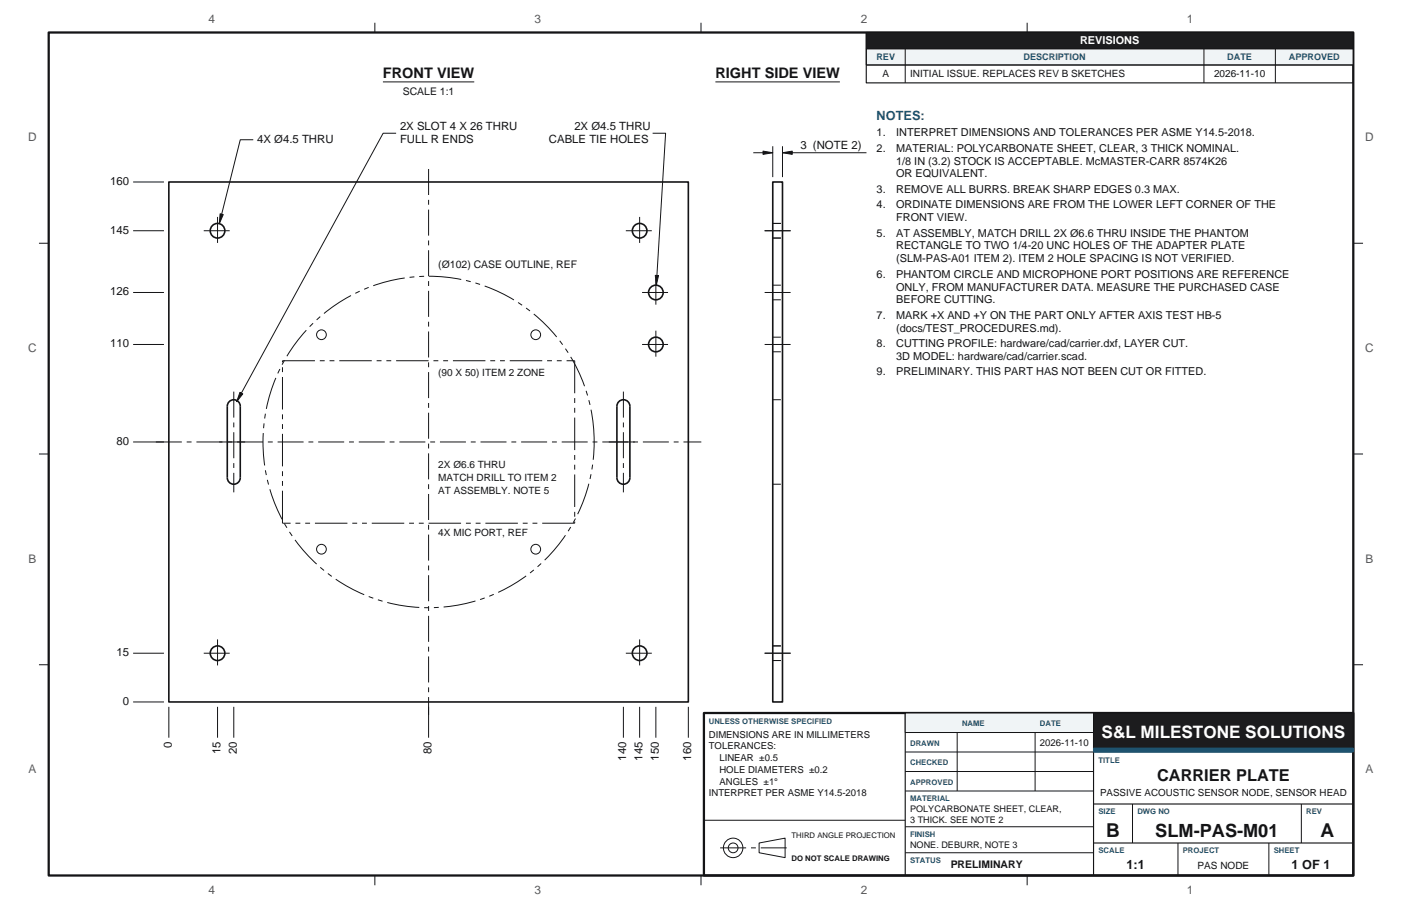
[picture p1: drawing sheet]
<svg xmlns="http://www.w3.org/2000/svg" width="432mm" height="279mm" viewBox="0 0 432 279" stroke-linecap="round" stroke-linejoin="round" font-family="sans-serif">
<defs><g id="words">
<g font-size="5.9" fill="#141416">
<text x="340.7" y="257.6">B</text>
<text x="406.7" y="257.6">A</text>
</g>
<text font-size="5.6" fill="#141416" x="355.8" y="257.4">SLM-PAS-M01</text>
<text font-size="5.3" fill="#fff" x="339.3" y="227">S&amp;L MILESTONE SOLUTIONS</text>
<text font-size="5" fill="#141416" x="356.4" y="240.4">CARRIER PLATE</text>
<g font-size="4.5" fill="#141416">
<text x="117.9" y="24">FRONT VIEW</text>
<text x="220.3" y="24">RIGHT SIDE VIEW</text>
</g>
<text font-size="3.9" fill="#1e5470" x="270" y="37">NOTES:</text>
<g font-size="3.9" fill="#141416">
<text x="347" y="267.4">1:1</text>
<text x="397.8" y="267.4">1 OF 1</text>
</g>
<g font-size="3.6" fill="#5a5a5c">
<text x="64.2" y="7">4</text>
<text x="164.7" y="7">3</text>
<text x="265.1" y="7">2</text>
<text x="365.6" y="7">1</text>
<text x="8.7" y="43.4">D</text>
<text x="420.5" y="43.4">D</text>
<text x="8.7" y="108.3">C</text>
<text x="420.5" y="108.3">C</text>
<text x="8.8" y="173.1">B</text>
<text x="420.6" y="173.1">B</text>
<text x="8.8" y="238">A</text>
<text x="420.6" y="238">A</text>
<text x="64.2" y="275.2">4</text>
<text x="164.7" y="275.2">3</text>
<text x="265.1" y="275.2">2</text>
<text x="365.6" y="275.2">1</text>
</g>
<g font-size="3.5" fill="#141416">
<text x="123.2" y="39.9">2X SLOT 4 X 26 THRU</text>
<text x="176.9" y="39.9">2X Ø4.5 THRU</text>
<text x="79.2" y="43.9">4X Ø4.5 THRU</text>
<text x="123.2" y="43.9">FULL R ENDS</text>
<text x="169.1" y="43.9">CABLE TIE HOLES</text>
<text x="246.5" y="46">3 (NOTE 2)</text>
<text x="34" y="56.9">160</text>
<text x="34" y="71.9">145</text>
<text x="34" y="90.9">126</text>
<text x="34" y="106.9">110</text>
<text x="35.9" y="136.9">80</text>
<text x="35.9" y="201.9">15</text>
<text x="37.9" y="216.9">0</text>
<text x="52.9" y="230.1" transform="rotate(-90 52.9 230.1)">0</text>
<text x="67.9" y="232.1" transform="rotate(-90 67.9 232.1)">15</text>
<text x="72.9" y="232.1" transform="rotate(-90 72.9 232.1)">20</text>
<text x="132.9" y="232.1" transform="rotate(-90 132.9 232.1)">80</text>
<text x="192.9" y="234" transform="rotate(-90 192.9 234)">140</text>
<text x="197.9" y="234" transform="rotate(-90 197.9 234)">145</text>
<text x="202.9" y="234" transform="rotate(-90 202.9 234)">150</text>
<text x="212.9" y="234" transform="rotate(-90 212.9 234)">160</text>
</g>
<text font-size="3.4" fill="#fff" x="332.7" y="13.6">REVISIONS</text>
<g font-size="3.4" fill="#141416">
<text x="270" y="41.9">1.</text>
<text x="276" y="41.9">INTERPRET DIMENSIONS AND TOLERANCES PER ASME Y14.5-2018.</text>
<text x="270" y="46.7">2.</text>
<text x="276" y="46.7">MATERIAL: POLYCARBONATE SHEET, CLEAR, 3 THICK NOMINAL.</text>
<text x="276" y="50.7">1/8 IN (3.2) STOCK IS ACCEPTABLE. McMASTER-CARR 8574K26</text>
<text x="270" y="59.3">3.</text>
<text x="276" y="54.6">OR EQUIVALENT.</text>
<text x="276" y="59.3">REMOVE ALL BURRS. BREAK SHARP EDGES 0.3 MAX.</text>
<text x="270" y="64.1">4.</text>
<text x="276" y="64.1">ORDINATE DIMENSIONS ARE FROM THE LOWER LEFT CORNER OF THE</text>
<text x="276" y="68.1">FRONT VIEW.</text>
<text x="270" y="72.8">5.</text>
<text x="276" y="72.8">AT ASSEMBLY, MATCH DRILL 2X Ø6.6 THRU INSIDE THE PHANTOM</text>
<text x="276" y="76.7">RECTANGLE TO TWO 1/4-20 UNC HOLES OF THE ADAPTER PLATE</text>
<text x="276" y="80.7">(SLM-PAS-A01 ITEM 2). ITEM 2 HOLE SPACING IS NOT VERIFIED.</text>
<text x="270" y="85.4">6.</text>
<text x="276" y="85.4">PHANTOM CIRCLE AND MICROPHONE PORT POSITIONS ARE REFERENCE</text>
<text x="276" y="89.4">ONLY, FROM MANUFACTURER DATA. MEASURE THE PURCHASED CASE</text>
<text x="276" y="93.3">BEFORE CUTTING.</text>
<text x="270" y="98.1">7.</text>
<text x="276" y="98.1">MARK +X AND +Y ON THE PART ONLY AFTER AXIS TEST HB-5</text>
<text x="270" y="106.8">8.</text>
<text x="276" y="102.1">(docs/TEST_PROCEDURES.md).</text>
<text x="276" y="106.8">CUTTING PROFILE: hardware/cad/carrier.dxf, LAYER CUT.</text>
<text x="276" y="110.8">3D MODEL: hardware/cad/carrier.scad.</text>
<text x="270" y="115.5">9.</text>
<text x="276" y="115.5">PRELIMINARY. THIS PART HAS NOT BEEN CUT OR FITTED.</text>
</g>
<g font-size="3.2" fill="#141416">
<text x="124" y="29.2">SCALE 1:1</text>
<text x="135" y="82.5">(Ø102) CASE OUTLINE, REF</text>
<text x="292.8" y="267">PRELIMINARY</text>
</g>
<g font-size="3.1" fill="#141416">
<text x="271.8" y="23.8">A</text>
<text x="280.3" y="23.8">INITIAL ISSUE. REPLACES REV B SKETCHES</text>
<text x="373.9" y="23.8">2026-11-10</text>
<text x="135" y="115.6">(90 X 50) ITEM 2 ZONE</text>
<text x="135" y="144">2X Ø6.6 THRU</text>
<text x="135" y="148">MATCH DRILL TO ITEM 2</text>
<text x="135" y="152">AT ASSEMBLY. NOTE 5</text>
<text x="135" y="165">4X MIC PORT, REF</text>
<text x="368.8" y="267.4">PAS NODE</text>
</g>
<text font-size="3" fill="#141416" x="338.8" y="245">PASSIVE ACOUSTIC SENSOR NODE, SENSOR HEAD</text>
<g font-size="2.9" fill="#141416">
<text x="218.3" y="227">DIMENSIONS ARE IN MILLIMETERS</text>
<text x="218.3" y="230.6">TOLERANCES:</text>
<text x="320.3" y="229.6">2026-11-10</text>
<text x="221.6" y="234.2">LINEAR ±0.5</text>
<text x="221.6" y="237.8">HOLE DIAMETERS ±0.2</text>
<text x="218.3" y="245">INTERPRET PER ASME Y14.5-2018</text>
<text x="221.6" y="241.4">ANGLES ±1°</text>
</g>
<g font-size="2.8" fill="#1e5470">
<text x="269.9" y="18.5">REV</text>
<text x="315.2" y="18.5">DESCRIPTION</text>
<text x="378" y="18.5">DATE</text>
<text x="396.9" y="18.5">APPROVED</text>
</g>
<g font-size="2.8" fill="#141416">
<text x="280.3" y="250">POLYCARBONATE SHEET, CLEAR,</text>
<text x="280.3" y="253.1">3 THICK. SEE NOTE 2</text>
<text x="280.3" y="260.8">NONE. DEBURR, NOTE 3</text>
</g>
<g font-size="2.4" fill="#1e5470">
<text x="218.3" y="222.8">UNLESS OTHERWISE SPECIFIED</text>
<text x="296.3" y="223.4">NAME</text>
<text x="320.3" y="223.4">DATE</text>
<text x="280.3" y="229.4">DRAWN</text>
<text x="280.3" y="235.4">CHECKED</text>
<text x="338.3" y="234.8">TITLE</text>
<text x="280.3" y="241.4">APPROVED</text>
<text x="280.3" y="246.6">MATERIAL</text>
<text x="338.3" y="250.6">SIZE</text>
<text x="350.3" y="250.6">DWG NO</text>
<text x="402.3" y="250.6">REV</text>
<text x="280.3" y="257.4">FINISH</text>
<text x="338.3" y="262.6">SCALE</text>
<text x="364.3" y="262.6">PROJECT</text>
<text x="392.3" y="262.6">SHEET</text>
<text x="280.3" y="265.4">STATUS</text>
</g>
<g font-size="2.4" fill="#141416">
<text x="243.8" y="258">THIRD ANGLE PROJECTION</text>
<text x="243.8" y="264.8">DO NOT SCALE DRAWING</text>
</g>
</g></defs>
<path d="M15 10h401.8v259.4h-401.8z" fill="none" stroke="#141416" stroke-width=".7" stroke-linecap="butt"/>
<path d="M115.5 7v3M215.9 7v3M316.3 7v3M12 74.8h3M416.8 74.8h3M12 139.7h3M416.8 139.7h3M12 204.6h3M416.8 204.6h3M115.5 269.4v3M215.9 269.4v3M316.3 269.4v3" fill="none" stroke="#141416" stroke-width=".31"/>
<path d="M266.8 10h150v5h-150z" fill="#1c1c1e" stroke="#141416" stroke-width=".31"/>
<path d="M266.8 15h150v5h-150z" fill="#f0f4f6" stroke="#141416" stroke-width=".31"/>
<path d="M266.8 10h150v15.5h-150zM278.8 219.4v50M336.8 219.4v50" fill="none" stroke="#141416" stroke-width=".35"/>
<g fill="none" stroke="#141416" stroke-width=".31">
<path d="M266.8 15h150M278.8 15v10.5M370.8 15v10.5M392.8 15v10.5M266.8 20h150M294.8 219.4v24M318.8 219.4v24M278.8 225.4h58M278.8 231.4h58M278.8 237.4h58M216.8 252.4h62M233.8 259.4l8-1.5v6l-8-1.5z"/>
<path d="M278.8 243.4h58"/>
<circle cx="225.8" cy="260.9" r="3"/>
<circle cx="225.8" cy="260.9" r="1.5"/>
</g>
<path d="M216.8 219.4h200v50h-200z" fill="none" stroke="#141416" stroke-width=".7" stroke-linecap="butt"/>
<path d="M221.8 260.9h22" fill="none" stroke="#141416" stroke-width=".31" stroke-dasharray="8 1.5 1.5 1.5" stroke-linecap="butt"/>
<path d="M278.8 219.4h58v6h-58z" fill="#f0f4f6" stroke="#141416" stroke-width=".31"/>
<path d="M278.8 254.4h58M278.8 262.4h58" fill="none" stroke="#141416" stroke-width=".31"/>
<path d="M336.8 219.4h80v12h-80z" fill="#1c1c1e" stroke="#141416" stroke-width=".31"/>
<path d="M336.8 230.2h80v1.2h-80z" fill="#1e5470" stroke="#1e5470" stroke-width=".31"/>
<path d="M336.8 247.4h80M336.8 259.4h80" fill="none" stroke="#141416" stroke-width=".35"/>
<g fill="none" stroke="#141416" stroke-width=".31">
<path d="M117.9 25.2h28.2M220.3 25.2h38.4M41 56h9.5M78 43h-4l-6.5 25.8M122 41h-4l-45.1 82.6M201 41h4l-2.9 46.8M232 47h6M238 45v9.5M241 45v9.5M241 47h25.9M41 71h9.5M41 90h9.5"/>
<path d="M41 106h9.5M41 136h9.5M41 216h9.5M41 201h9.5M52 217.5v9.5M67 217.5v9.5M72 217.5v9.5M132 217.5v9.5M192 217.5v9.5M197 217.5v9.5M202 217.5v9.5M212 217.5v9.5"/>
<path d="M348.8 247.4v12M362.8 259.4v10M390.8 259.4v10M400.8 247.4v12"/>
</g>
<g fill="none" stroke="#141416" stroke-width=".5">
<path d="M52 56h160v160h-160zM238 56h3v160h-3zM70.6 123.6a2 2 0 0 1 2.2-.4 2 2 0 0 1 1.2 1.8v22a2 2 0 0 1-2 2 2 2 0 0 1-2-2v-22zM190.6 123.6a2 2 0 0 1 2.2-.4 2 2 0 0 1 1.2 1.8v22a2 2 0 0 1-2 2 2 2 0 0 1-2-2v-22z"/>
<circle cx="67" cy="71" r="2.25"/>
<circle cx="197" cy="71" r="2.25"/>
<circle cx="202" cy="90" r="2.25"/>
<circle cx="202" cy="106" r="2.25"/>
<circle cx="67" cy="201" r="2.25"/>
<circle cx="197" cy="201" r="2.25"/>
</g>
<g fill="none" stroke="#141416" stroke-width=".31" stroke-dasharray="8 1.5 1.5 1.5" stroke-linecap="butt">
<path d="M132 52v168M62.7 71h8.6M67 66.8v8.4M192.8 71h8.4M197 66.8v8.4M235.5 71h8M197.7 90h8.6M202 85.8v8.4M235.5 90h8M197.7 106h8.6M202 101.7v8.6M235.5 106h8"/>
<path d="M48 136h168M67.5 136h9M72 120.5v31M187.5 136h9M192 120.5v31M67 196.8v8.4M197 196.8v8.4M62.7 201h8.6M192.8 201h8.4M235.5 201h8"/>
</g>
<g fill="none" stroke="#141416" stroke-width=".31" stroke-dasharray="10 1.5 1.5 1.5 1.5 1.5" stroke-linecap="butt">
<path d="M87 111h90M177 111v50M87 161v-50M177 161h-90"/>
<circle cx="99" cy="103" r="1.5"/>
<circle cx="165" cy="103" r="1.5"/>
<circle cx="132" cy="136" r="51"/>
<circle cx="99" cy="169" r="1.5"/>
<circle cx="165" cy="169" r="1.5"/>
</g>
<g fill="#141416" stroke="#141416" stroke-width=".31">
<path d="M67.8 65.8l1 .2-1.3 2.8z"/>
<path d="M73.9 120.7l.9 .5-1.9 2.4z"/>
<path d="M201.8 84.7l1 .1-.7 3z"/>
<path d="M235 46.5l3 .5-3 .5z"/>
<path d="M241 47l3-.5v1z"/>
</g>
<path d="M238 73.3h3M238 68.8h3M238 92.2h3M238 87.7h3M238 108.2h3M238 103.7h3M238 123h3M238 149h3M238 198.8h3M238 203.3h3" fill="none" stroke="#141416" stroke-width=".31" stroke-dasharray="2.5 1.2" stroke-linecap="butt"/>
<use href="#words"/>
</svg>
